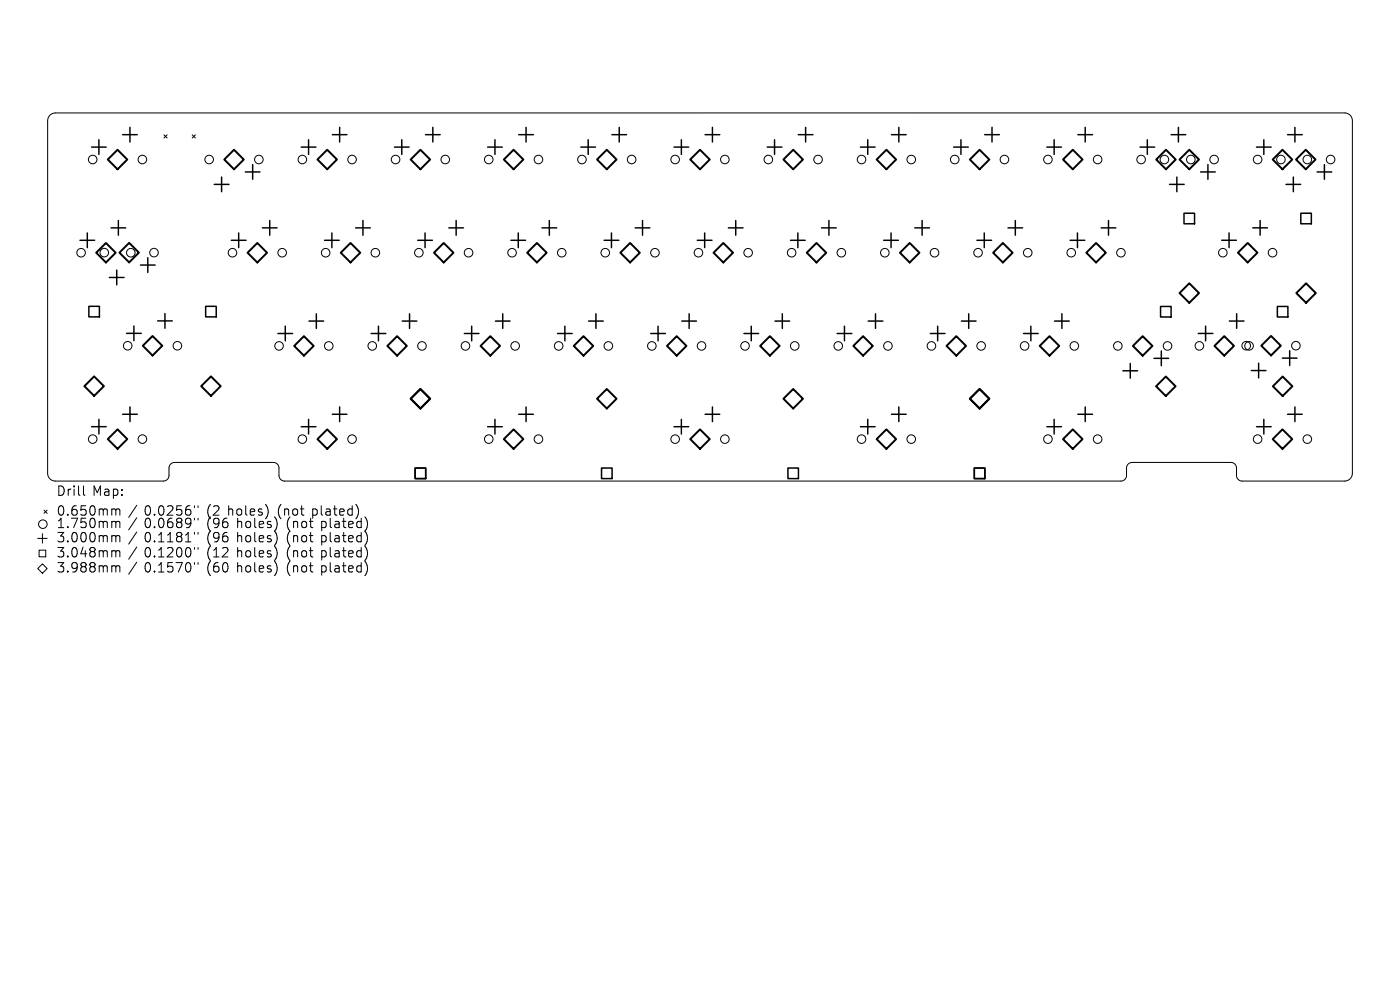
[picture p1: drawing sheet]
<svg xmlns="http://www.w3.org/2000/svg" width="297mm" height="210mm" viewBox="0 0 297 210" stroke-linecap="round" stroke-linejoin="round" font-family="sans-serif">
<defs><g id="words">
<g font-size="2.8">
<text x="12" y="105.6">Drill</text>
<text x="19.6" y="105.6">Map:</text>
<text x="12" y="109.8">0.650mm</text>
<text x="12" y="112.4">1.750mm</text>
<text x="30.6" y="109.8">0.0256&quot;</text>
<text x="30.6" y="112.4">0.0689&quot;</text>
<text x="43.9" y="109.8">(2</text>
<text x="43.9" y="112.4">(96</text>
<text x="48.4" y="109.8">holes)</text>
<text x="50.3" y="112.4">holes)</text>
<text x="59.1" y="109.8">(not</text>
<text x="61" y="112.4">(not</text>
<text x="66.5" y="109.8">plated)</text>
<text x="68.4" y="112.4">plated)</text>
<text x="12" y="115.5">3.000mm</text>
<text x="12" y="118.7">3.048mm</text>
<text x="30.6" y="115.5">0.1181&quot;</text>
<text x="30.6" y="118.7">0.1200&quot;</text>
<text x="43.9" y="115.5">(96</text>
<text x="43.9" y="118.7">(12</text>
<text x="50.3" y="115.5">holes)</text>
<text x="50.3" y="118.7">holes)</text>
<text x="61" y="115.5">(not</text>
<text x="61" y="118.7">(not</text>
<text x="68.4" y="115.5">plated)</text>
<text x="68.4" y="118.7">plated)</text>
<text x="12" y="121.9">3.988mm</text>
<text x="30.6" y="121.9">0.1570&quot;</text>
<text x="43.9" y="121.9">(60</text>
<text x="50.3" y="121.9">holes)</text>
<text x="61" y="121.9">(not</text>
<text x="68.4" y="121.9">plated)</text>
</g>
</g></defs>
<g fill="none" stroke="#000" stroke-width=".21">
<path d="M10.6 24.4l.4-.3 .8-.1h273.5a1.65 1.65 0 0 1 1.6 1.6v74.9a1.65 1.65 0 0 1-1.6 1.5h-21.8a1.19 1.19 0 0 1-1.2-1.1v-1.6a1.19 1.19 0 0 0-1.2-1.2h-20.9a1.19 1.19 0 0 0-1.2 1.2v1.6a1.19 1.19 0 0 1-1.2 1.1h-177.4a1.19 1.19 0 0 1-1.2-1.1v-1.6a1.19 1.19 0 0 0-1.2-1.2h-21a1.19 1.19 0 0 0-1.1 1.2v1.6a1.19 1.19 0 0 1-1.2 1.1h-22.9a1.65 1.65 0 0 1-1.7-1.5v-74.9l.2-.8zM34.8 28.6l.7 .7M35.5 28.6l-.7 .7M40.8 28.6l.6 .7M41.4 28.6l-.6 .7M8 114.2h2M8.3 116.7h1.4v1.4h-1.4zM9 119.6l1 1-1 1-1-1zM9 113.2v2M9.3 108.2l.7 .7M10 108.2l-.7 .7M17.7 103.1v1.7l.3 .3"/>
<path d="M24.3 108l.3 .2M24.3 110.6l.3 .3M24.3 113.6l.3 .3M24.3 116.8l.3 .3M24.6 108.2v1.1M24.6 110.9v1M24.6 113.9v1M24.6 117.1v1M24.6 108.2l.3-.2 .4 .1 .1 1.2M24.6 110.9l.3-.3 .4 .1 .1 1.2M24.6 113.9l.3-.3 .4 .1 .1 1.2M24.6 117.1l.3-.3 .4 .1 .1 1.2"/>
<path d="M29 107.2l-1.7 2.6M29 109.8l-1.7 2.6M29 112.8l-1.7 2.6M29 116l-1.7 2.6M29 119.2l-1.7 2.6M41.3 107.3v.4M41.3 109.9v.4M41.3 112.9v.4M41.3 116.1v.4M41.3 119.3v.4M42 107.3v.4M42 109.9v.4"/>
<path d="M42 112.9v.4M42 116.1v.4M42 119.3v.4M56.8 107.9v1.3M58.7 113.5v1.3M58.7 116.7v1.3M58.7 119.9v1.3M58.8 111l-.1 .8M75.6 107.1l.5 1.2-.2 1.2M77.5 112.8a2.35 2.35 0 0 1 0 2.8M77.5 109.7a2.35 2.35 0 0 1 0 2.9M77.5 116a2.35 2.35 0 0 1 0 2.8"/>
<path d="M77.5 119.2a2.35 2.35 0 0 1 0 2.8M24.3 120l.3 .3M24.6 120.3v1M24.6 120.3l.3-.3 .4 .1 .1 1.2"/>
<circle cx="19.7" cy="33.8" r=".91"/>
<circle cx="30.2" cy="33.8" r=".91"/>
<circle cx="44.4" cy="33.8" r=".91"/>
<circle cx="54.9" cy="33.8" r=".91"/>
<circle cx="64.1" cy="33.8" r=".91"/>
<circle cx="74.7" cy="33.8" r=".91"/>
<circle cx="83.9" cy="33.8" r=".91"/>
<circle cx="94.5" cy="33.8" r=".91"/>
<circle cx="103.7" cy="33.8" r=".91"/>
<circle cx="114.2" cy="33.8" r=".91"/>
<circle cx="123.5" cy="33.8" r=".91"/>
<circle cx="134" cy="33.8" r=".91"/>
<circle cx="143.2" cy="33.8" r=".91"/>
<circle cx="153.8" cy="33.8" r=".91"/>
<circle cx="163" cy="33.8" r=".91"/>
<circle cx="173.5" cy="33.8" r=".91"/>
<circle cx="182.8" cy="33.8" r=".91"/>
<circle cx="193.3" cy="33.8" r=".91"/>
<circle cx="202.5" cy="33.8" r=".91"/>
<circle cx="213.1" cy="33.8" r=".91"/>
<circle cx="222.3" cy="33.8" r=".91"/>
<circle cx="232.9" cy="33.8" r=".91"/>
<circle cx="242.1" cy="33.8" r=".91"/>
<circle cx="247" cy="33.8" r=".91"/>
<circle cx="252.6" cy="33.8" r=".91"/>
<circle cx="257.6" cy="33.8" r=".91"/>
<circle cx="266.8" cy="33.8" r=".91"/>
<circle cx="271.7" cy="33.8" r=".91"/>
<circle cx="277.3" cy="33.8" r=".91"/>
<circle cx="282.3" cy="33.8" r=".91"/>
<circle cx="17.2" cy="53.6" r=".91"/>
<circle cx="22.1" cy="53.6" r=".91"/>
<circle cx="27.7" cy="53.6" r=".91"/>
<circle cx="32.7" cy="53.6" r=".91"/>
<circle cx="49.3" cy="53.6" r=".91"/>
<circle cx="59.9" cy="53.6" r=".91"/>
<circle cx="69.1" cy="53.6" r=".91"/>
<circle cx="79.6" cy="53.6" r=".91"/>
<circle cx="88.9" cy="53.6" r=".91"/>
<circle cx="99.4" cy="53.6" r=".91"/>
<circle cx="108.6" cy="53.6" r=".91"/>
<circle cx="119.2" cy="53.6" r=".91"/>
<circle cx="128.4" cy="53.6" r=".91"/>
<circle cx="138.9" cy="53.6" r=".91"/>
<circle cx="148.2" cy="53.6" r=".91"/>
<circle cx="158.7" cy="53.6" r=".91"/>
<circle cx="167.9" cy="53.6" r=".91"/>
<circle cx="178.5" cy="53.6" r=".91"/>
<circle cx="187.7" cy="53.6" r=".91"/>
<circle cx="198.3" cy="53.6" r=".91"/>
<circle cx="207.5" cy="53.6" r=".91"/>
<circle cx="218" cy="53.6" r=".91"/>
<circle cx="227.3" cy="53.6" r=".91"/>
<circle cx="237.8" cy="53.6" r=".91"/>
<circle cx="259.4" cy="53.6" r=".91"/>
<circle cx="270" cy="53.6" r=".91"/>
<circle cx="27.1" cy="73.3" r=".91"/>
<circle cx="37.6" cy="73.3" r=".91"/>
<circle cx="59.2" cy="73.4" r=".91"/>
<circle cx="69.7" cy="73.4" r=".91"/>
<circle cx="79" cy="73.4" r=".91"/>
<circle cx="89.5" cy="73.4" r=".91"/>
<circle cx="98.7" cy="73.4" r=".91"/>
<circle cx="109.3" cy="73.4" r=".91"/>
<circle cx="118.5" cy="73.4" r=".91"/>
<circle cx="129.1" cy="73.4" r=".91"/>
<circle cx="138.3" cy="73.4" r=".91"/>
<circle cx="148.8" cy="73.4" r=".91"/>
<circle cx="158.1" cy="73.4" r=".91"/>
<circle cx="168.6" cy="73.4" r=".91"/>
<circle cx="177.8" cy="73.4" r=".91"/>
<circle cx="188.4" cy="73.4" r=".91"/>
<circle cx="197.6" cy="73.4" r=".91"/>
<circle cx="208.1" cy="73.4" r=".91"/>
<circle cx="217.4" cy="73.4" r=".91"/>
<circle cx="227.9" cy="73.4" r=".91"/>
<circle cx="237.1" cy="73.4" r=".91"/>
<circle cx="247.7" cy="73.4" r=".91"/>
<circle cx="254.4" cy="73.4" r=".91"/>
<circle cx="264.4" cy="73.3" r=".91"/>
<circle cx="265" cy="73.4" r=".91"/>
<circle cx="274.9" cy="73.3" r=".91"/>
<circle cx="19.7" cy="93.1" r=".91"/>
<circle cx="30.2" cy="93.1" r=".91"/>
<circle cx="64.1" cy="93.2" r=".91"/>
<circle cx="74.7" cy="93.2" r=".91"/>
<circle cx="103.7" cy="93.2" r=".91"/>
<circle cx="114.2" cy="93.2" r=".91"/>
<circle cx="143.2" cy="93.2" r=".91"/>
<circle cx="153.8" cy="93.2" r=".91"/>
<circle cx="182.8" cy="93.2" r=".91"/>
<circle cx="193.3" cy="93.2" r=".91"/>
<circle cx="222.3" cy="93.2" r=".91"/>
<circle cx="232.9" cy="93.2" r=".91"/>
<circle cx="266.8" cy="93.2" r=".91"/>
<circle cx="277.3" cy="93.2" r=".91"/>
<circle cx="9.1" cy="111.2" r=".91"/>
</g>
<g fill="none" stroke="#000" stroke-width=".31">
<path d="M19.4 31.2h3.1M21 29.6v3.2M26 28.6h3.1M27.6 27v3.1M45.5 39.1h3.1M47 37.6v3.1M52 36.5h3.2M53.6 34.9v3.1M63.9 31.2h3.1M65.5 29.6v3.2M70.5 28.6h3.1M72.1 27v3.1"/>
<path d="M83.7 31.2h3.1M85.2 29.6v3.2M90.3 28.6h3.1M91.8 27v3.1M103.4 31.2h3.2M105 29.6v3.2M110 28.6h3.2M111.6 27v3.1M123.2 31.2h3.1M124.8 29.6v3.2M129.8 28.6h3.1M131.4 27v3.1"/>
<path d="M143 31.2h3.1M144.5 29.6v3.2M149.6 28.6h3.1M151.1 27v3.1M162.8 31.2h3.1M164.3 29.6v3.2M169.4 28.6h3.1M170.9 27v3.1M182.5 31.2h3.1M184.1 29.6v3.2M189.1 28.6h3.1M190.7 27v3.1"/>
<path d="M202.3 31.2h3.1M203.9 29.6v3.2M208.9 28.6h3.1M210.4 27v3.1M222.1 31.2h3.1M223.6 29.6v3.2M228.7 28.6h3.1M230.2 27v3.1M241.8 31.2h3.2M243.4 29.6v3.2M248.1 39.1h3.1M248.4 28.6h3.1"/>
<path d="M249.7 37.6v3.1M250 27v3.1M254.7 36.5h3.1M256.3 34.9v3.1M266.6 31.2h3.1M268.1 29.6v3.2M272.8 39.1h3.1M273.1 28.6h3.2M274.4 37.6v3.1M274.7 27v3.1M279.4 36.5h3.1M281 34.9v3.1"/>
<path d="M17 51h3.1M18.5 49.4v3.1M23.2 58.9h3.1M23.6 48.3h3.1M24.8 57.3v3.1M25.1 46.8v3.1M29.8 56.2h3.1M31.4 54.7v3.1M49.1 51h3.1M50.6 49.4v3.1M55.7 48.3h3.1M57.2 46.8v3.1"/>
<path d="M68.8 51h3.2M70.4 49.4v3.1M75.4 48.3h3.2M77 46.8v3.1M88.6 51h3.1M90.2 49.4v3.1M95.2 48.3h3.1M96.8 46.8v3.1M108.4 51h3.1M109.9 49.4v3.1M115 48.3h3.1M116.5 46.8v3.1"/>
<path d="M128.2 51h3.1M129.7 49.4v3.1M134.8 48.3h3.1M136.3 46.8v3.1M147.9 51h3.1M149.5 49.4v3.1M154.5 48.3h3.1M156.1 46.8v3.1M167.7 51h3.1M169.3 49.4v3.1M174.3 48.3h3.1M175.9 46.8v3.1"/>
<path d="M187.5 51h3.1M189 49.4v3.1M194.1 48.3h3.1M195.6 46.8v3.1M207.2 51h3.2M208.8 49.4v3.1M213.8 48.3h3.1M215.4 46.8v3.1M227 51h3.1M228.6 49.4v3.1M233.6 48.3h3.1M235.2 46.8v3.1"/>
<path d="M259.2 51h3.1M260.7 49.4v3.1M265.8 48.3h3.1M267.3 46.8v3.1M26.8 70.7h3.2M28.4 69.2v3.1M33.4 68.1h3.2M35 66.5v3.1M59 70.7h3.1M60.5 69.2v3.1M65.6 68.1h3.1M67.1 66.6v3.1"/>
<path d="M78.7 70.7h3.1M80.3 69.2v3.1M85.3 68.1h3.1M86.9 66.6v3.1M98.5 70.7h3.1M100.1 69.2v3.1M105.1 68.1h3.1M106.7 66.6v3.1M118.3 70.7h3.1M119.8 69.2v3.1M124.9 68.1h3.1M126.4 66.6v3.1"/>
<path d="M138 70.7h3.2M139.6 69.2v3.1M144.6 68.1h3.2M146.2 66.6v3.1M157.8 70.7h3.1M159.4 69.2v3.1M164.4 68.1h3.1M166 66.6v3.1M177.6 70.7h3.1M179.1 69.2v3.1M184.2 68.1h3.1M185.7 66.6v3.1"/>
<path d="M197.4 70.7h3.1M198.9 69.2v3.1M204 68.1h3.1M205.5 66.6v3.1M217.1 70.7h3.1M218.7 69.2v3.1M223.7 68.1h3.1M225.3 66.6v3.1M238.2 78.7h3.1M239.8 77.1v3.1M244.8 76h3.1M246.4 74.5v3.1"/>
<path d="M254.2 70.7h3.1M255.8 69.2v3.1M260.8 68.1h3.1M262.3 66.5v3.2M265.5 78.6h3.1M267 77v3.2M272 76h3.2M273.6 74.4v3.1M19.4 90.5h3.1M21 89v3.1M26 87.9h3.1M27.6 86.3v3.1"/>
<path d="M63.9 90.5h3.1M65.5 89v3.1M70.5 87.9h3.1M72.1 86.3v3.1M103.4 90.5h3.2M105 89v3.1M110 87.9h3.2M111.6 86.3v3.1M143 90.5h3.1M144.5 89v3.1M149.6 87.9h3.1M151.1 86.3v3.1"/>
<path d="M182.5 90.5h3.1M184.1 89v3.1M189.1 87.9h3.1M190.7 86.3v3.1M222.1 90.5h3.1M223.6 89v3.1M228.7 87.9h3.1M230.2 86.3v3.1M266.6 90.5h3.1M268.1 89v3.1M273.1 87.9h3.2M274.7 86.3v3.1"/>
</g>
<path d="M251.2 45.2h2.2v2.3h-2.2zM276 45.2h2.2v2.3h-2.2zM18.9 65h2.2v2.2h-2.2zM43.6 65h2.3v2.2h-2.3zM246.2 65h2.2v2.2h-2.2zM271 65h2.2v2.2h-2.2zM88.1 99.3h2.2v2.2h-2.2zM127.6 99.3h2.2v2.2h-2.2zM167.2 99.3h2.2v2.2h-2.2zM206.7 99.3h2.2v2.2h-2.2z" fill="none" stroke="#000" stroke-width=".32"/>
<g fill="none" stroke="#000" stroke-width=".41">
<path d="M22.9 33.8l2-2 2.1 2-2.1 2.1zM49.6 31.8l2.1 2-2.1 2.1-2-2.1zM69.4 31.8l2.1 2-2.1 2.1-2.1-2.1zM89.2 31.8l2.1 2-2.1 2.1-2.1-2.1zM106.9 33.8l2.1-2 2 2-2 2.1zM128.7 31.8l2.1 2-2.1 2.1-2-2.1zM148.5 31.8l2.1 2-2.1 2.1-2.1-2.1zM166.2 33.8l2.1-2 2 2-2 2.1zM186 33.8l2-2 2.1 2-2.1 2.1zM207.8 31.8l2.1 2-2.1 2.1-2.1-2.1zM225.5 33.8l2.1-2 2.1 2-2.1 2.1zM245.3 33.8l2.1-2 2 2-2 2.1z"/>
<path d="M250.2 33.8l2.1-2 2.1 2-2.1 2.1zM270 33.8l2.1-2 2 2-2 2.1zM274.9 33.8l2.1-2 2.1 2-2.1 2.1zM22.5 51.5l2 2.1-2 2.1-2.1-2.1zM27.4 51.5l2.1 2.1-2.1 2.1-2.1-2.1zM54.6 51.5l2.1 2.1-2.1 2.1-2.1-2.1zM74.4 51.5l2 2.1-2 2.1-2.1-2.1zM94.1 51.5l2.1 2.1-2.1 2.1-2-2.1zM111.8 53.6l2.1-2.1 2.1 2.1-2.1 2.1zM133.7 51.5l2 2.1-2 2.1-2.1-2.1zM153.4 51.5l2.1 2.1-2.1 2.1-2-2.1zM171.1 53.6l2.1-2.1 2.1 2.1-2.1 2.1z"/>
<path d="M190.9 53.6l2.1-2.1 2.1 2.1-2.1 2.1zM210.7 53.6l2.1-2.1 2 2.1-2 2.1zM230.5 53.6l2-2.1 2.1 2.1-2.1 2.1zM262.6 53.6l2.1-2.1 2.1 2.1-2.1 2.1zM30.3 73.3l2.1-2 2 2-2 2.1zM62.4 73.4l2.1-2.1 2 2.1-2 2.1zM82.2 73.4l2-2.1 2.1 2.1-2.1 2.1zM101.9 73.4l2.1-2.1 2.1 2.1-2.1 2.1zM121.7 73.4l2.1-2.1 2.1 2.1-2.1 2.1zM141.5 73.4l2.1-2.1 2 2.1-2 2.1zM161.3 73.4l2-2.1 2.1 2.1-2.1 2.1zM181 73.4l2.1-2.1 2.1 2.1-2.1 2.1z"/>
<path d="M202.9 71.3l2 2.1-2 2.1-2.1-2.1zM222.6 71.3l2.1 2.1-2.1 2.1-2-2.1zM240.3 73.4l2.1-2.1 2.1 2.1-2.1 2.1zM250.2 62.2l2.1-2.1 2.1 2.1-2.1 2zM257.6 73.4l2.1-2.1 2.1 2.1-2.1 2zM267.6 73.3l2-2 2.1 2-2.1 2.1zM275 62.2l2.1-2.1 2 2.1-2 2zM17.9 81.9l2.1-2.1 2 2.1-2 2.1zM22.9 93.1l2-2 2.1 2-2.1 2.1zM42.7 81.9l2.1-2.1 2 2.1-2 2.1zM67.3 93.2l2.1-2.1 2.1 2.1-2.1 2zM87.1 84.6l2.1-2.1 2.1 2.1-2.1 2.1z"/>
<path d="M106.9 93.2l2.1-2.1 2 2.1-2 2zM126.7 84.6l2-2.1 2.1 2.1-2.1 2.1zM146.4 93.2l2.1-2.1 2.1 2.1-2.1 2zM166.2 84.6l2.1-2.1 2 2.1-2 2.1zM186 93.2l2-2.1 2.1 2.1-2.1 2zM207.8 82.5l2.1 2.1-2.1 2.1-2.1-2.1zM225.5 93.2l2.1-2.1 2.1 2.1-2.1 2zM245.3 81.9l2-2 2.1 2-2.1 2.1zM270 93.2l2.1-2.1 2 2.1-2 2zM270 81.9l2.1-2 2.1 2-2.1 2.1z"/>
</g>
<use href="#words"/>
</svg>
